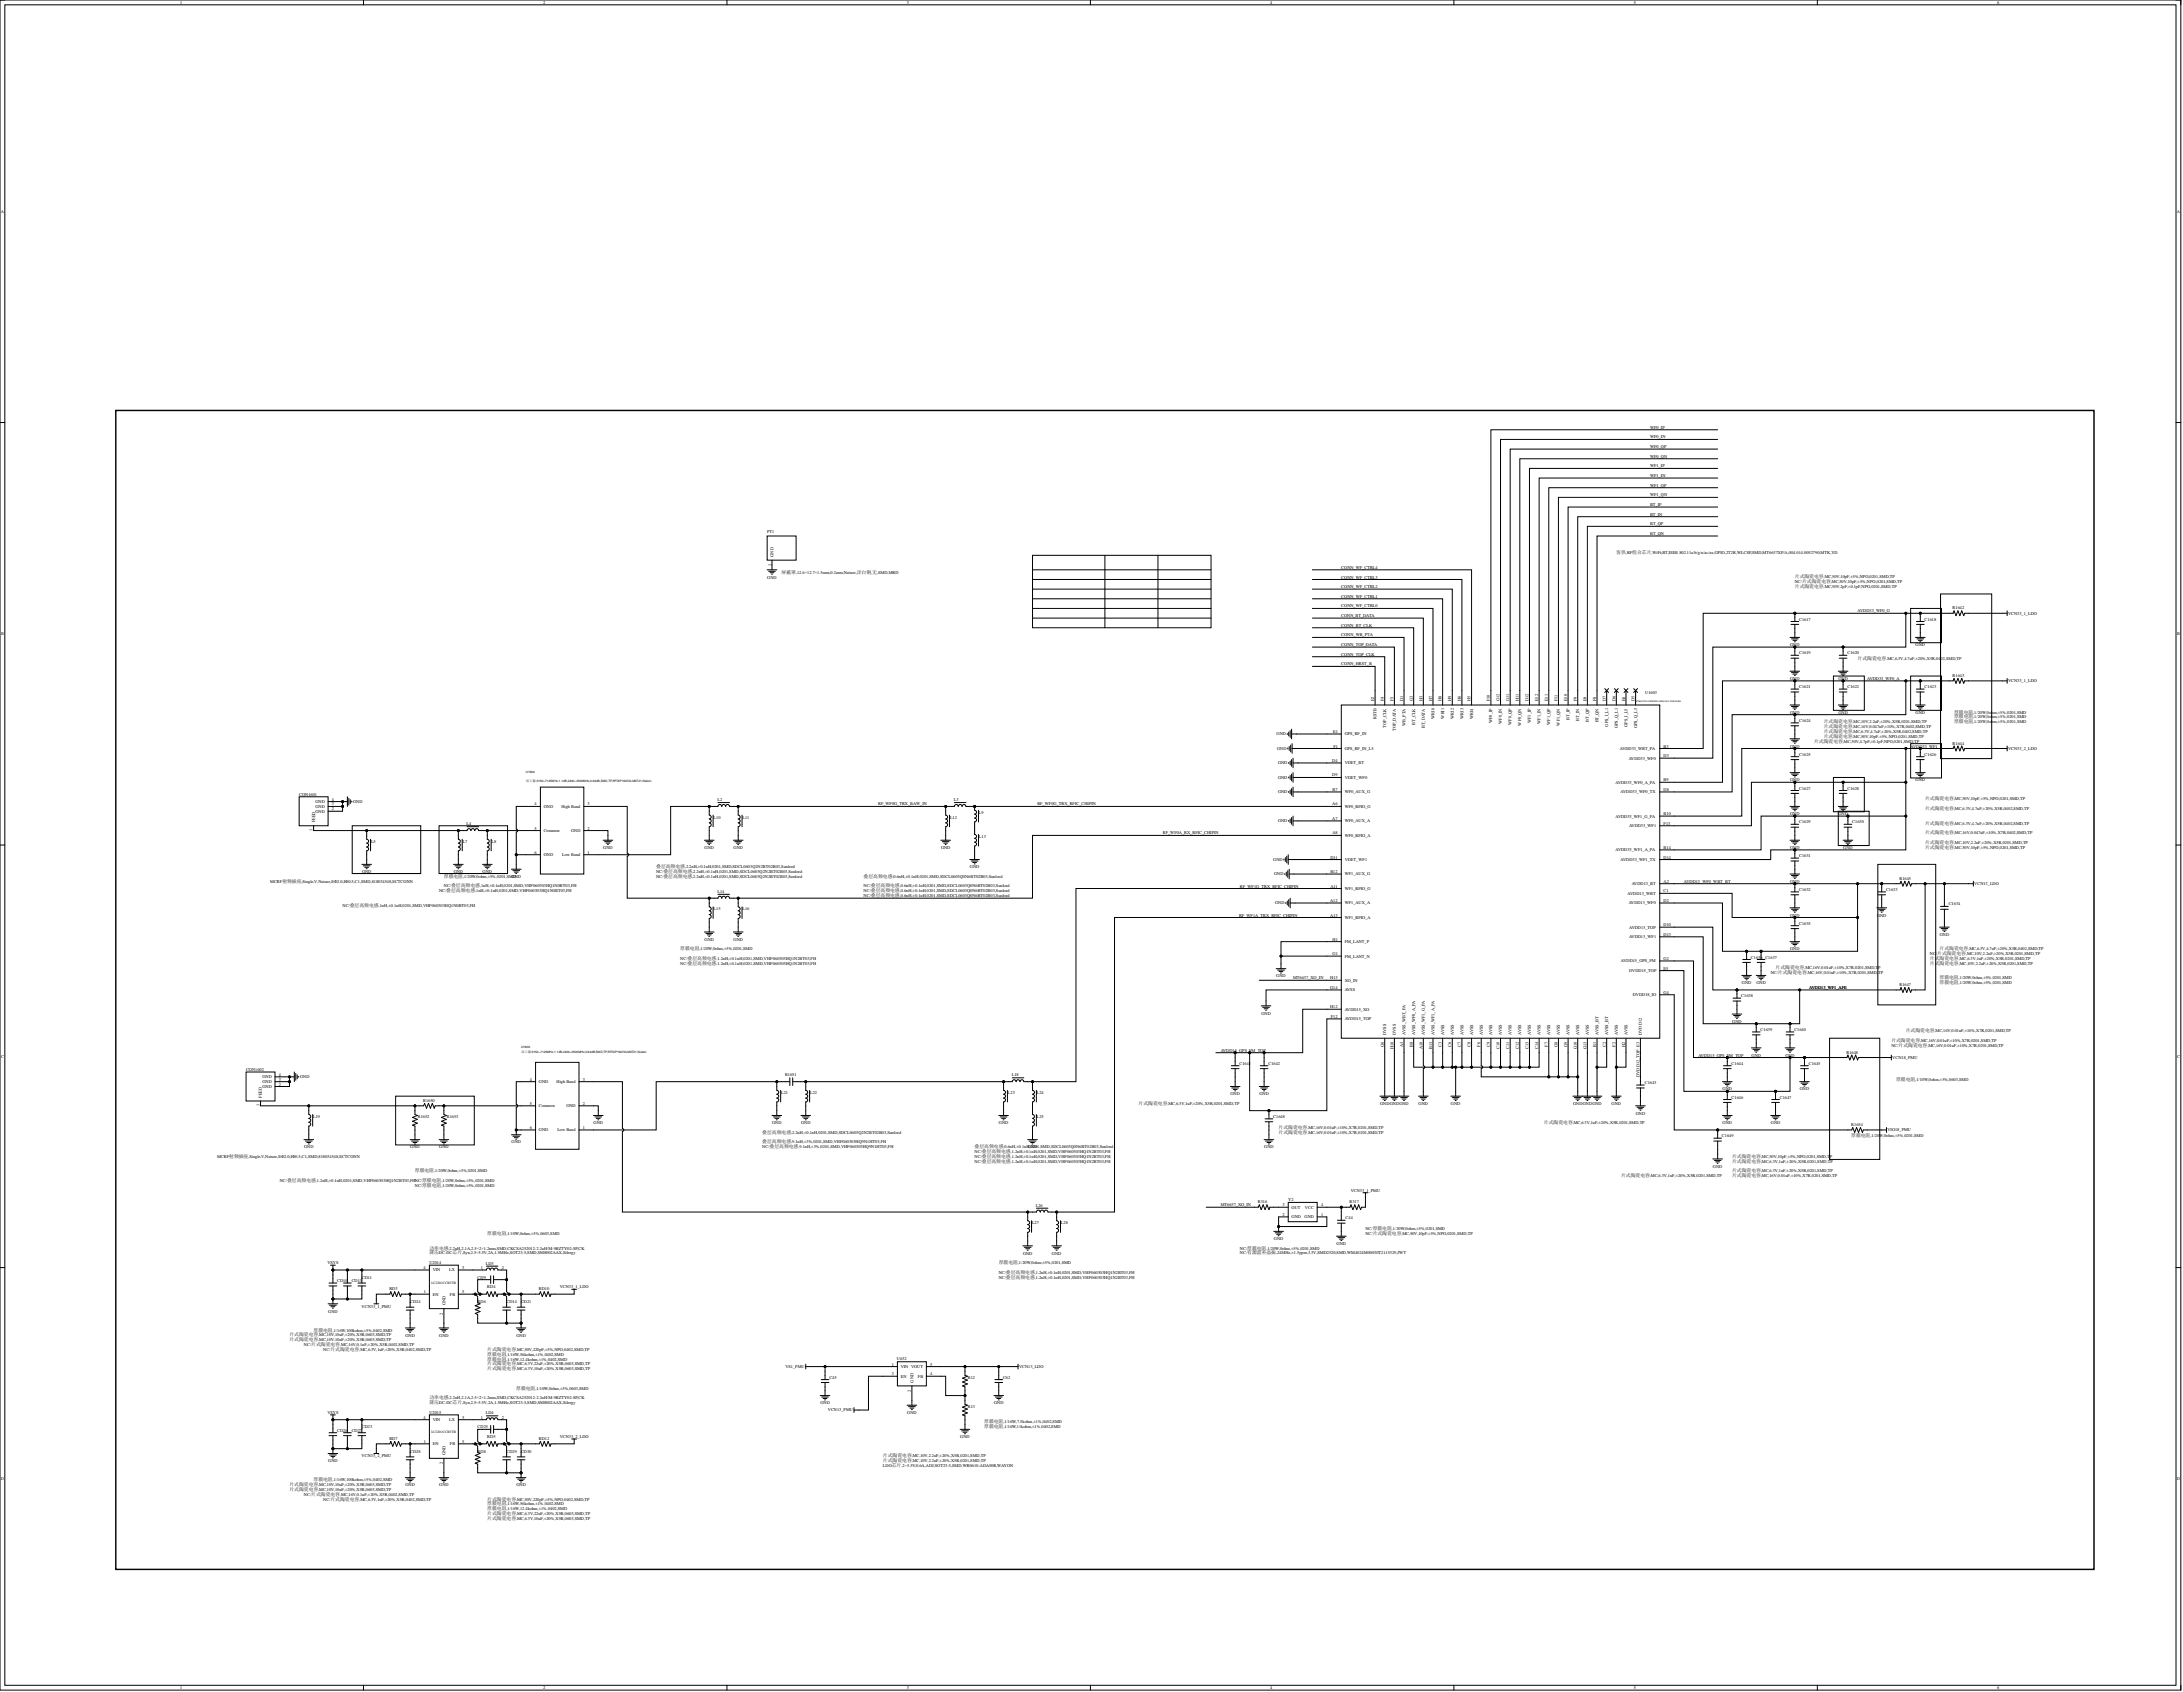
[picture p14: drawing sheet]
<svg xmlns="http://www.w3.org/2000/svg" width="1148mm" height="889mm" viewBox="0 0 1148 889" stroke-linecap="round" stroke-linejoin="round" font-family="sans-serif">
<defs><g id="words">
<g font-size="2.5">
<text x="850" y="291">客供,RF组合芯片,WiFi;BT,IEEE 802.11a/b/g/n/ac/ax,GPIO,2T2R,WLCSP,SMD,MT6637XP/A,004.014.0052790,MTK,YD</text>
<text x="411" y="301">屏蔽罩,12.6×12.7×1.5mm,0.2mm,Nature,洋白铜,无,SMD,MRD</text>
<text x="944" y="304">片式陶瓷电容,MC,50V,10pF,±5%,NPO,0201,SMD,TP</text>
<text x="944" y="309">片式陶瓷电容,MC,50V,2pF,±0.1pF,NPO,0201,SMD,TP</text>
<text x="977" y="347">片式陶瓷电容,MC,6.3V,4.7uF,±20%,X5R,0402,SMD,TP</text>
<text x="1027" y="375">厚膜电阻,1/20W,0ohm,±5%,0201,SMD</text>
<text x="1027" y="377">厚膜电阻,1/20W,0ohm,±5%,0201,SMD</text>
<text x="959" y="383">片式陶瓷电容,MC,16V,0.047uF,±10%,X7R,0402,SMD,TP</text>
<text x="959" y="380">片式陶瓷电容,MC,10V,2.2uF,±20%,X5R,0201,SMD,TP</text>
<text x="1027" y="380">厚膜电阻,1/20W,0ohm,±5%,0201,SMD</text>
<text x="959" y="385">片式陶瓷电容,MC,6.3V,4.7uF,±20%,X5R,0402,SMD,TP</text>
<text x="959" y="388">片式陶瓷电容,MC,50V,10pF,±5%,NPO,0201,SMD,TP</text>
<text x="954" y="390">片式陶瓷电容,MC,50V,4.7pF,±0.1pF,NPO,0201,SMD,TP</text>
<text x="1012" y="426">片式陶瓷电容,MC,6.3V,4.7uF,±20%,X5R,0402,SMD,TP</text>
<text x="1012" y="421">片式陶瓷电容,MC,50V,10pF,±5%,NPO,0201,SMD,TP</text>
<text x="1012" y="433">片式陶瓷电容,MC,6.3V,4.7uF,±20%,X5R,0402,SMD,TP</text>
<text x="1012" y="443">片式陶瓷电容,MC,10V,2.2uF,±20%,X5R,0201,SMD,TP</text>
<text x="1012" y="438">片式陶瓷电容,MC,16V,0.047uF,±10%,X7R,0402,SMD,TP</text>
<text x="1012" y="446">片式陶瓷电容,MC,50V,10pF,±5%,NPO,0201,SMD,TP</text>
<text x="233" y="461">厚膜电阻,1/20W,0ohm,±5%,0201,SMD</text>
<text x="345" y="456">叠层高频电感,2.2nH,±0.1nH,0201,SMD,SDCL0603Q2N2BT02B03,Sunlord</text>
<text x="454" y="461">叠层高频电感,0.6nH,±0.1nH,0201,SMD,SDCL0603Q0N6BT02B03,Sunlord</text>
<text x="358" y="499">厚膜电阻,1/20W,0ohm,±5%,0201,SMD</text>
<text x="1020" y="499">片式陶瓷电容,MC,6.3V,4.7uF,±20%,X5R,0402,SMD,TP</text>
<text x="933" y="509">片式陶瓷电容,MC,16V,0.01uF,±10%,X7R,0201,SMD,T</text>
<text x="1015" y="504">片式陶瓷电容,MC,6.3V,1uF,±20%,X5R,0201,SMD,TP</text>
<text x="1015" y="507">片式陶瓷电容,MC,10V,2.2uF,±20%,X5R,0201,SMD,TP</text>
<text x="1020" y="514">厚膜电阻,1/20W,0ohm,±5%,0201,SMD</text>
<text x="1020" y="517">厚膜电阻,1/20W,0ohm,±5%,0201,SMD</text>
<text x="1002" y="542">片式陶瓷电容,MC,16V,0.01uF,±10%,X7R,0201,SMD,TP</text>
<text x="994" y="547">片式陶瓷电容,MC,16V,0.01uF,±10%,X7R,0201,SMD,TP</text>
<text x="997" y="568">厚膜电阻,1/10W,0ohm,±5%,0603,SMD</text>
<text x="599" y="580">片式陶瓷电容,MC,6.3V,1uF,±20%,X5R,0201,SMD,TP</text>
<text x="672" y="593">片式陶瓷电容,MC,16V,0.01uF,±10%,X7R,0201,SMD,TP</text>
<text x="812" y="591">片式陶瓷电容,MC,6.3V,1uF,±20%,X5R,0201,SMD,TP</text>
<text x="401" y="596">叠层高频电感,2.2nH,±0.1nH,0201,SMD,SDCL0603Q2N2BT02B03,Sunlord</text>
<text x="672" y="596">片式陶瓷电容,MC,16V,0.01uF,±10%,X7R,0201,SMD,TP</text>
<text x="973" y="597">厚膜电阻,1/20W,0ohm,±5%,0201,SMD</text>
<text x="401" y="601">叠层高频电感,9.1nH,±3%,0201,SMD,VHF060303HQ9N1HT03,FH</text>
<text x="512" y="603">叠层高频电感,0.6nH,±0.1nH,0201,SMD,SDCL0603Q0N6BT02B03,Sunlord</text>
<text x="911" y="608">片式陶瓷电容,MC,50V,10pF,±5%,NPO,0201,SMD,TP</text>
<text x="911" y="611">片式陶瓷电容,MC,6.3V,1uF,±20%,X5R,0201,SMD,TP</text>
<text x="218" y="616">厚膜电阻,1/20W,0ohm,±5%,0201,SMD</text>
<text x="911" y="616">片式陶瓷电容,MC,6.3V,1uF,±20%,X5R,0201,SMD,TP</text>
<text x="852" y="618">片式陶瓷电容,MC,6.3V,1uF,±20%,X5R,0201,SMD,TP</text>
<text x="911" y="618">片式陶瓷电容,MC,16V,0.01uF,±10%,X7R,0201,SMD,TP</text>
<text x="256" y="649">厚膜电阻,1/10W,0ohm,±5%,0603,SMD</text>
<text x="226" y="659">降压DC-DC芯片,Syn,2.5~5.5V,2A,1.5MHz,SOT23-5,SMD,SM8002AAX,Silergy</text>
<text x="226" y="657">功率电感,2.2uH,2.1A,2.5×2×1.2mm,SMD,CKCSA252012-2.2uH/M-9BZTY02-SP,CK</text>
<text x="525" y="664">厚膜电阻,1/20W,0ohm,±5%,0201,SMD</text>
<text x="165" y="700">厚膜电阻,1/16W,100kohm,±5%,0402,SMD</text>
<text x="152" y="702">片式陶瓷电容,MC,10V,10uF,±20%,X5R,0603,SMD,TP</text>
<text x="152" y="705">片式陶瓷电容,MC,10V,10uF,±20%,X5R,0603,SMD,TP</text>
<text x="256" y="710">片式陶瓷电容,MC,50V,220pF,±5%,NPO,0402,SMD,TP</text>
<text x="256" y="712">厚膜电阻,1/16W,56kohm,±1%,0402,SMD</text>
<text x="256" y="717">片式陶瓷电容,MC,6.3V,22uF,±20%,X5R,0603,SMD,TP</text>
<text x="256" y="720">片式陶瓷电容,MC,6.3V,10uF,±20%,X5R,0603,SMD,TP</text>
<text x="256" y="715">厚膜电阻,1/16W,12.4kohm,±1%,0402,SMD</text>
<text x="271" y="730">厚膜电阻,1/10W,0ohm,±5%,0603,SMD</text>
<text x="226" y="738">降压DC-DC芯片,Syn,2.5~5.5V,2A,1.5MHz,SOT23-5,SMD,SM8002AAX,Silergy</text>
<text x="226" y="735">功率电感,2.2uH,2.1A,2.5×2×1.2mm,SMD,CKCSA252012-2.2uH/M-9BZTY02-SP,CK</text>
<text x="517" y="748">厚膜电阻,1/16W,7.5kohm,±1%,0402,SMD</text>
<text x="517" y="750">厚膜电阻,1/16W,11kohm,±1%,0402,SMD</text>
<text x="464" y="766">片式陶瓷电容,MC,10V,2.2uF,±20%,X5R,0201,SMD,TP</text>
<text x="464" y="768">片式陶瓷电容,MC,10V,2.2uF,±20%,X5R,0201,SMD,TP</text>
<text x="165" y="778">厚膜电阻,1/16W,100kohm,±5%,0402,SMD</text>
<text x="152" y="781">片式陶瓷电容,MC,10V,10uF,±20%,X5R,0603,SMD,TP</text>
<text x="152" y="783">片式陶瓷电容,MC,10V,10uF,±20%,X5R,0603,SMD,TP</text>
<text x="256" y="788">片式陶瓷电容,MC,50V,220pF,±5%,NPO,0402,SMD,TP</text>
<text x="256" y="791">厚膜电阻,1/16W,56kohm,±1%,0402,SMD</text>
<text x="256" y="796">片式陶瓷电容,MC,6.3V,22uF,±20%,X5R,0603,SMD,TP</text>
<text x="256" y="794">厚膜电阻,1/16W,12.4kohm,±1%,0402,SMD</text>
<text x="256" y="799">片式陶瓷电容,MC,6.3V,10uF,±20%,X5R,0603,SMD,TP</text>
</g>
<g font-size="2.3">
<text x="95" y="2">1</text>
<text x="286" y="2">2</text>
<text x="477" y="2">3</text>
<text x="668" y="2">4</text>
<text x="859" y="2">5</text>
<text x="1050" y="2">6</text>
<text x="0" y="112">A</text>
<text x="1144" y="112">A</text>
<text x="867" y="225">WF0_IP</text>
<text x="867" y="230">WF0_IN</text>
<text x="867" y="235">WF0_QP</text>
<text x="867" y="241">WF0_QN</text>
<text x="867" y="246">WF1_IP</text>
<text x="867" y="251">WF1_IN</text>
<text x="867" y="256">WF1_QP</text>
<text x="867" y="261">WF1_QN</text>
<text x="867" y="266">BT_IP</text>
<text x="867" y="271">BT_IN</text>
<text x="403" y="280">PT1</text>
<text x="867" y="276">BT_QP</text>
<text x="867" y="281">BT_QN</text>
<text x="407" y="293" transform="rotate(-90 407 293)">GND</text>
<text x="405" y="297" transform="rotate(-90 405 297)">1</text>
<text x="705" y="299">CONN_WF_CTRL4</text>
<text x="403" y="304">GND</text>
<text x="705" y="304">CONN_WF_CTRL3</text>
<text x="705" y="309">CONN_WF_CTRL2</text>
<text x="944" y="306">NC/片式陶瓷电容,MC,50V,10pF,±5%,NPO,0201,SMD,TP</text>
<text x="705" y="314">CONN_WF_CTRL1</text>
<text x="705" y="319">CONN_WF_CTRL0</text>
<text x="977" y="322">AVDD33_WF0_G</text>
<text x="1026" y="320">R1642</text>
<text x="1056" y="323">VCN33_1_LDO</text>
<text x="705" y="324">CONN_BT_DATA</text>
<text x="705" y="329">CONN_BT_CLK</text>
<text x="946" y="326">C1617</text>
<text x="1012" y="326">C1618</text>
<text x="1" y="334">B</text>
<text x="705" y="334">CONN_WB_PTA</text>
<text x="1144" y="334">B</text>
<text x="705" y="339">CONN_TOP_DATA</text>
<text x="941" y="339">GND</text>
<text x="1007" y="339">GND</text>
<text x="705" y="345">CONN_TOP_CLK</text>
<text x="946" y="344">C1619</text>
<text x="971" y="344">C1620</text>
<text x="705" y="350">CONN_HRST_B</text>
<text x="941" y="357">GND</text>
<text x="966" y="357">GND</text>
<text x="982" y="357">AVDD33_WF0_A</text>
<text x="1026" y="356">R1643</text>
<text x="1056" y="359">VCN33_1_LDO</text>
<text x="865" y="365">U1603</text>
<text x="946" y="362">C1621</text>
<text x="971" y="362">C1622</text>
<text x="1012" y="362">C1623</text>
<text x="722" y="368" transform="rotate(-90 722 368)">E2</text>
<text x="727" y="368" transform="rotate(-90 727 368)">F4</text>
<text x="733" y="368" transform="rotate(-90 733 368)">F3</text>
<text x="738" y="368" transform="rotate(-90 738 368)">D1</text>
<text x="743" y="368" transform="rotate(-90 743 368)">G3</text>
<text x="748" y="368" transform="rotate(-90 748 368)">H3</text>
<text x="753" y="368" transform="rotate(-90 753 368)">H7</text>
<text x="758" y="368" transform="rotate(-90 758 368)">H8</text>
<text x="763" y="368" transform="rotate(-90 763 368)">H9</text>
<text x="768" y="368" transform="rotate(-90 768 368)">H6</text>
<text x="773" y="368" transform="rotate(-90 773 368)">H5</text>
<text x="783" y="368" transform="rotate(-90 783 368)">F10</text>
<text x="788" y="368" transform="rotate(-90 788 368)">G12</text>
<text x="793" y="368" transform="rotate(-90 793 368)">G11</text>
<text x="798" y="368" transform="rotate(-90 798 368)">H11</text>
<text x="804" y="368" transform="rotate(-90 804 368)">D12</text>
<text x="809" y="368" transform="rotate(-90 809 368)">E12</text>
<text x="814" y="368" transform="rotate(-90 814 368)">E11</text>
<text x="819" y="368" transform="rotate(-90 819 368)">F11</text>
<text x="824" y="368" transform="rotate(-90 824 368)">E10</text>
<text x="829" y="368" transform="rotate(-90 829 368)">F9</text>
<text x="834" y="368" transform="rotate(-90 834 368)">E9</text>
<text x="839" y="368" transform="rotate(-90 839 368)">F8</text>
<text x="844" y="368" transform="rotate(-90 844 368)">D7</text>
<text x="849" y="368" transform="rotate(-90 849 368)">D6</text>
<text x="854" y="368" transform="rotate(-90 854 368)">E6</text>
<text x="859" y="368" transform="rotate(-90 859 368)">D5</text>
<text x="724" y="378" transform="rotate(-90 724 378)">RSTB</text>
<text x="754" y="378" transform="rotate(-90 754 378)">WRI0</text>
<text x="759" y="378" transform="rotate(-90 759 378)">WRI1</text>
<text x="764" y="378" transform="rotate(-90 764 378)">WRI2</text>
<text x="769" y="378" transform="rotate(-90 769 378)">WRI3</text>
<text x="774" y="378" transform="rotate(-90 774 378)">WRI4</text>
<text x="941" y="375">GND</text>
<text x="966" y="375">GND</text>
<text x="1007" y="375">GND</text>
<text x="729" y="382" transform="rotate(-90 729 382)">TOP_CLK</text>
<text x="739" y="381" transform="rotate(-90 739 381)">WB_PTA</text>
<text x="744" y="381" transform="rotate(-90 744 381)">BT_CLK</text>
<text x="749" y="383" transform="rotate(-90 749 383)">BT_DATA</text>
<text x="785" y="380" transform="rotate(-90 785 380)">WF0_IP</text>
<text x="790" y="380" transform="rotate(-90 790 380)">WF0_IN</text>
<text x="795" y="381" transform="rotate(-90 795 381)">WF0_QP</text>
<text x="800" y="381" transform="rotate(-90 800 381)">WF0_QN</text>
<text x="805" y="380" transform="rotate(-90 805 380)">WF1_IP</text>
<text x="810" y="380" transform="rotate(-90 810 380)">WF1_IN</text>
<text x="815" y="381" transform="rotate(-90 815 381)">WF1_QP</text>
<text x="820" y="381" transform="rotate(-90 820 381)">WF1_QN</text>
<text x="825" y="378" transform="rotate(-90 825 378)">BT_IP</text>
<text x="830" y="379" transform="rotate(-90 830 379)">BT_IN</text>
<text x="835" y="379" transform="rotate(-90 835 379)">BT_QP</text>
<text x="840" y="380" transform="rotate(-90 840 380)">BT_QN</text>
<text x="845" y="382" transform="rotate(-90 845 382)">GPS_I_L1</text>
<text x="850" y="383" transform="rotate(-90 850 383)">GPS_Q_L1</text>
<text x="856" y="382" transform="rotate(-90 856 382)">GPS_I_L5</text>
<text x="861" y="383" transform="rotate(-90 861 383)">GPS_Q_L5</text>
<text x="946" y="379">C1624</text>
<text x="671" y="386">GND</text>
<text x="701" y="385">E1</text>
<text x="707" y="386">GPS_RF_IN</text>
<text x="734" y="384" transform="rotate(-90 734 384)">TOP_DATA</text>
<text x="671" y="394">GND</text>
<text x="701" y="393">F1</text>
<text x="707" y="394">GPS_RF_IN_L5</text>
<text x="852" y="394">AVDD33_WBT_PA</text>
<text x="875" y="393">B3</text>
<text x="941" y="393">GND</text>
<text x="1004" y="393">AVDD33_WF1</text>
<text x="1026" y="391">R1644</text>
<text x="1056" y="394">VCN33_2_LDO</text>
<text x="672" y="402">GND</text>
<text x="700" y="400">D4</text>
<text x="707" y="402">VDET_BT</text>
<text x="856" y="399">AVDD33_WF0</text>
<text x="875" y="398">D3</text>
<text x="946" y="397">C1625</text>
<text x="1012" y="397">C1626</text>
<text x="700" y="408">D9</text>
<text x="672" y="409">GND</text>
<text x="707" y="409">VDET_WF0</text>
<text x="849" y="412">AVDD33_WF0_A_PA</text>
<text x="875" y="411">B9</text>
<text x="941" y="411">GND</text>
<text x="1007" y="411">GND</text>
<text x="157" y="418">CON1601</text>
<text x="672" y="417">GND</text>
<text x="701" y="416">B7</text>
<text x="707" y="417">WF0_AUX_G</text>
<text x="852" y="417">AVDD33_WF0_TX</text>
<text x="875" y="416">D8</text>
<text x="946" y="415">C1627</text>
<text x="971" y="415">C1628</text>
<text x="166" y="422">GND</text>
<text x="166" y="424">GND</text>
<text x="175" y="426">2</text>
<text x="175" y="421">4</text>
<text x="175" y="423">3</text>
<text x="186" y="422">GND</text>
<text x="281" y="423">4</text>
<text x="286" y="424">GND</text>
<text x="295" y="424">High Band</text>
<text x="309" y="423">3</text>
<text x="377" y="421">L2</text>
<text x="462" y="423">RF_WF0G_TRX_BAW_IN</text>
<text x="501" y="421">L3</text>
<text x="545" y="423">RF_WF0G_TRX_RFIC_CHIPIN</text>
<text x="700" y="423">A6</text>
<text x="707" y="424">WF0_RFIO_G</text>
<text x="166" y="427">GND</text>
<text x="375" y="430">L10</text>
<text x="390" y="430">L11</text>
<text x="499" y="430">L12</text>
<text x="515" y="428">L9</text>
<text x="700" y="431">A7</text>
<text x="849" y="430">AVDD33_WF1_G_PA</text>
<text x="875" y="428">B10</text>
<text x="941" y="428">GND</text>
<text x="966" y="428">GND</text>
<text x="164" y="437" transform="rotate(-90 164 437)">1</text>
<text x="166" y="432" transform="rotate(-90 166 432)">FEED</text>
<text x="245" y="434">L4</text>
<text x="281" y="436">5</text>
<text x="286" y="437">Common</text>
<text x="300" y="437">GND</text>
<text x="309" y="436">2</text>
<text x="672" y="432">GND</text>
<text x="707" y="432">WF0_AUX_A</text>
<text x="856" y="435">AVDD33_WF1</text>
<text x="875" y="433">F13</text>
<text x="946" y="433">C1629</text>
<text x="974" y="433">C1630</text>
<text x="195" y="443">L5</text>
<text x="243" y="443">L7</text>
<text x="258" y="443">L8</text>
<text x="515" y="440">L13</text>
<text x="611" y="438">RF_WF0A_RX_RFIC_CHIPIN</text>
<text x="700" y="438">A8</text>
<text x="707" y="440">WF0_RFIO_A</text>
<text x="281" y="449">6</text>
<text x="286" y="450">GND</text>
<text x="296" y="450">Low Band</text>
<text x="309" y="449">1</text>
<text x="317" y="446">GND</text>
<text x="370" y="446">GND</text>
<text x="386" y="446">GND</text>
<text x="495" y="446">GND</text>
<text x="849" y="447">AVDD33_WF1_A_PA</text>
<text x="875" y="446">B14</text>
<text x="941" y="446">GND</text>
<text x="969" y="446">GND</text>
<text x="669" y="452">GND</text>
<text x="699" y="451">D11</text>
<text x="707" y="452">VDET_WF1</text>
<text x="852" y="452">AVDD33_WF1_TX</text>
<text x="875" y="451">D14</text>
<text x="946" y="450">C1631</text>
<text x="190" y="459">GND</text>
<text x="239" y="459">GND</text>
<text x="254" y="459">GND</text>
<text x="269" y="461">GND</text>
<text x="345" y="459">NC/叠层高频电感,2.2nH,±0.1nH,0201,SMD,SDCL0603Q2N2BT02B03,Sunlord</text>
<text x="345" y="461">NC/叠层高频电感,2.2nH,±0.1nH,0201,SMD,SDCL0603Q2N2BT02B03,Sunlord</text>
<text x="510" y="456">GND</text>
<text x="670" y="460">GND</text>
<text x="699" y="459">B12</text>
<text x="707" y="460">WF1_AUX_G</text>
<text x="142" y="464">MCRF射频插座,Single,V,Nature,EΦ2.0,IΦ0.5,C1,SMD,818034548,ECTCONN</text>
<text x="233" y="466">NC/叠层高频电感,1nH,±0.1nH,0201,SMD,VHF060303HQ1N0BT03,FH</text>
<text x="454" y="466">NC/叠层高频电感,0.6nH,±0.1nH,0201,SMD,SDCL0603Q0N6BT02B03,Sunlord</text>
<text x="652" y="466">RF_WF1G_TRX_RFIC_CHIPIN</text>
<text x="699" y="466">A11</text>
<text x="707" y="468">WF1_RFIO_G</text>
<text x="858" y="465">AVDD13_BT</text>
<text x="875" y="464">A2</text>
<text x="885" y="464">AVDD13_WF0_WBT_BT</text>
<text x="941" y="464">GND</text>
<text x="999" y="462">R1645</text>
<text x="1038" y="465">VCN13_LDO</text>
<text x="231" y="469">NC/叠层高频电感,1nH,±0.1nH,0201,SMD,VHF060303HQ1N0BT03,FH</text>
<text x="377" y="469">L14</text>
<text x="454" y="471">NC/叠层高频电感,0.6nH,±0.1nH,0201,SMD,SDCL0603Q0N6BT02B03,Sunlord</text>
<text x="454" y="469">NC/叠层高频电感,0.6nH,±0.1nH,0201,SMD,SDCL0603Q0N6BT02B03,Sunlord</text>
<text x="699" y="474">A12</text>
<text x="856" y="470">AVDD13_WBT</text>
<text x="875" y="469">C1</text>
<text x="875" y="474">D2</text>
<text x="946" y="468">C1632</text>
<text x="991" y="468">C1633</text>
<text x="180" y="476">NC/叠层高频电感,1nH,±0.1nH,0201,SMD,VHF060303HQ1N0BT03,FH</text>
<text x="375" y="478">L15</text>
<text x="390" y="478">L16</text>
<text x="670" y="475">GND</text>
<text x="707" y="475">WF1_AUX_A</text>
<text x="856" y="475">AVDD13_WF0</text>
<text x="1024" y="476">C1634</text>
<text x="651" y="482">RF_WF1A_TRX_RFIC_CHIPIN</text>
<text x="699" y="482">A13</text>
<text x="707" y="483">WF1_RFIO_A</text>
<text x="941" y="482">GND</text>
<text x="946" y="486">C1635</text>
<text x="987" y="482">GND</text>
<text x="856" y="488">AVDD13_TOP</text>
<text x="875" y="487">D10</text>
<text x="875" y="492">D13</text>
<text x="1020" y="492">GND</text>
<text x="370" y="494">GND</text>
<text x="386" y="494">GND</text>
<text x="701" y="494">H1</text>
<text x="707" y="496">FM_LANT_P</text>
<text x="856" y="493">AVDD13_WF1</text>
<text x="701" y="502">G1</text>
<text x="707" y="503">FM_LANT_N</text>
<text x="920" y="504">C1636 C1637</text>
<text x="941" y="499">GND</text>
<text x="1015" y="502">NC/片式陶瓷电容,MC,10V,2.2uF,±20%,X5R,0201,SMD,TP</text>
<text x="358" y="504">NC/叠层高频电感,1.2nH,±0.1nH,0201,SMD,VHF060303HQ1N2BT03,FH</text>
<text x="358" y="507">NC/叠层高频电感,1.2nH,±0.1nH,0201,SMD,VHF060303HQ1N2BT03,FH</text>
<text x="852" y="506">AVDD15_GPS_FM</text>
<text x="875" y="509">E5</text>
<text x="875" y="504">G2</text>
<text x="987" y="509">P</text>
<text x="671" y="514">GND</text>
<text x="680" y="515">MT6637_XO_IN</text>
<text x="699" y="515">H13</text>
<text x="707" y="516">XO_IN</text>
<text x="856" y="511">DVDD15_TOP</text>
<text x="931" y="512">NC/片式陶瓷电容,MC,16V,0.01uF,±10%,X7R,0201,SMD,TP</text>
<text x="699" y="520">G14</text>
<text x="707" y="521">AVSS</text>
<text x="916" y="517">GND</text>
<text x="923" y="517">GND</text>
<text x="951" y="520">AVDD13_WF1_AFE</text>
<text x="999" y="518">R1647</text>
<text x="858" y="523">DVDD18_IO</text>
<text x="875" y="522">G4</text>
<text x="915" y="524">C1638</text>
<text x="663" y="533">GND</text>
<text x="699" y="530">H12</text>
<text x="707" y="531">AVDD15_XO</text>
<text x="700" y="535">F12</text>
<text x="707" y="536">AVDD15_TOP</text>
<text x="911" y="537">GND</text>
<text x="729" y="544" transform="rotate(-90 729 544)">DVSS</text>
<text x="734" y="544" transform="rotate(-90 734 544)">DVSS</text>
<text x="739" y="544" transform="rotate(-90 739 544)">AVSS_WBT_PA</text>
<text x="744" y="544" transform="rotate(-90 744 544)">AVSS_WF0_A_PA</text>
<text x="749" y="544" transform="rotate(-90 749 544)">AVSS_WF1_G_PA</text>
<text x="754" y="544" transform="rotate(-90 754 544)">AVSS_WF1_A_PA</text>
<text x="759" y="544" transform="rotate(-90 759 544)">AVSS</text>
<text x="764" y="544" transform="rotate(-90 764 544)">AVSS</text>
<text x="769" y="544" transform="rotate(-90 769 544)">AVSS</text>
<text x="774" y="544" transform="rotate(-90 774 544)">AVSS</text>
<text x="779" y="544" transform="rotate(-90 779 544)">AVSS</text>
<text x="785" y="544" transform="rotate(-90 785 544)">AVSS</text>
<text x="790" y="544" transform="rotate(-90 790 544)">AVSS</text>
<text x="795" y="544" transform="rotate(-90 795 544)">AVSS</text>
<text x="800" y="544" transform="rotate(-90 800 544)">AVSS</text>
<text x="805" y="544" transform="rotate(-90 805 544)">AVSS</text>
<text x="810" y="544" transform="rotate(-90 810 544)">AVSS</text>
<text x="815" y="544" transform="rotate(-90 815 544)">AVSS</text>
<text x="820" y="544" transform="rotate(-90 820 544)">AVSS</text>
<text x="825" y="544" transform="rotate(-90 825 544)">AVSS</text>
<text x="830" y="544" transform="rotate(-90 830 544)">AVSS</text>
<text x="835" y="544" transform="rotate(-90 835 544)">AVSS</text>
<text x="840" y="544" transform="rotate(-90 840 544)">AVSS_BT</text>
<text x="845" y="544" transform="rotate(-90 845 544)">AVSS_BT</text>
<text x="850" y="544" transform="rotate(-90 850 544)">AVSS</text>
<text x="856" y="544" transform="rotate(-90 856 544)">AVSS</text>
<text x="863" y="544" transform="rotate(-90 863 544)">DVDD12</text>
<text x="926" y="542">C1639</text>
<text x="943" y="542">C1640</text>
<text x="727" y="550" transform="rotate(-90 727 550)">G6</text>
<text x="733" y="551" transform="rotate(-90 733 551)">H10</text>
<text x="738" y="550" transform="rotate(-90 738 550)">A3</text>
<text x="743" y="550" transform="rotate(-90 743 550)">B8</text>
<text x="748" y="551" transform="rotate(-90 748 551)">A10</text>
<text x="753" y="551" transform="rotate(-90 753 551)">B13</text>
<text x="758" y="550" transform="rotate(-90 758 550)">C3</text>
<text x="763" y="550" transform="rotate(-90 763 550)">C6</text>
<text x="768" y="550" transform="rotate(-90 768 550)">C7</text>
<text x="773" y="550" transform="rotate(-90 773 550)">C8</text>
<text x="778" y="550" transform="rotate(-90 778 550)">F6</text>
<text x="783" y="550" transform="rotate(-90 783 550)">C9</text>
<text x="788" y="551" transform="rotate(-90 788 551)">C10</text>
<text x="793" y="551" transform="rotate(-90 793 551)">C11</text>
<text x="798" y="551" transform="rotate(-90 798 551)">C12</text>
<text x="804" y="551" transform="rotate(-90 804 551)">C13</text>
<text x="809" y="551" transform="rotate(-90 809 551)">C14</text>
<text x="814" y="550" transform="rotate(-90 814 550)">F7</text>
<text x="819" y="550" transform="rotate(-90 819 550)">G8</text>
<text x="824" y="550" transform="rotate(-90 824 550)">G9</text>
<text x="829" y="551" transform="rotate(-90 829 551)">G10</text>
<text x="834" y="551" transform="rotate(-90 834 551)">G13</text>
<text x="839" y="550" transform="rotate(-90 839 550)">B1</text>
<text x="844" y="550" transform="rotate(-90 844 550)">C2</text>
<text x="849" y="550" transform="rotate(-90 849 550)">F2</text>
<text x="854" y="550" transform="rotate(-90 854 550)">H2</text>
<text x="862" y="550" transform="rotate(-90 862 550)">E3</text>
<text x="994" y="550">NC/片式陶瓷电容,MC,16V,0.01uF,±10%,X7R,0201,SMD,TP</text>
<text x="1" y="556">C</text>
<text x="642" y="553">AVDD15_GPS_FM_TOP</text>
<text x="893" y="555">AVDD15_GPS_FM_TOP</text>
<text x="921" y="555">GND</text>
<text x="939" y="555">GND</text>
<text x="971" y="554">R1648</text>
<text x="995" y="556">VCN18_PMU</text>
<text x="1144" y="556">C</text>
<text x="129" y="563">CON1602</text>
<text x="652" y="559">C1641</text>
<text x="667" y="559">C1642</text>
<text x="910" y="559">C1644</text>
<text x="951" y="559">C1645</text>
<text x="138" y="567">GND</text>
<text x="138" y="569">GND</text>
<text x="147" y="565">4</text>
<text x="147" y="568">3</text>
<text x="158" y="567">GND</text>
<text x="278" y="568">4</text>
<text x="283" y="569">GND</text>
<text x="293" y="569">High Band</text>
<text x="306" y="568">3</text>
<text x="413" y="566">R1651</text>
<text x="532" y="566">L18</text>
<text x="862" y="566" transform="rotate(-90 862 566)">DVDD12_TOP</text>
<text x="865" y="570">C1643</text>
<text x="138" y="572">GND</text>
<text x="147" y="570">2</text>
<text x="411" y="575">L21</text>
<text x="426" y="575">L22</text>
<text x="530" y="575">L23</text>
<text x="545" y="575">L24</text>
<text x="647" y="575">GND</text>
<text x="662" y="575">GND</text>
<text x="906" y="573">GND</text>
<text x="946" y="573">GND</text>
<text x="136" y="581" transform="rotate(-90 136 581)">1</text>
<text x="138" y="577" transform="rotate(-90 138 577)">FEED</text>
<text x="222" y="579">R1650</text>
<text x="278" y="581">5</text>
<text x="283" y="582">Common</text>
<text x="298" y="582">GND</text>
<text x="306" y="581">2</text>
<text x="725" y="581">GNDGNDGND</text>
<text x="746" y="581">GND</text>
<text x="763" y="581">GND</text>
<text x="827" y="581">GNDGNDGND</text>
<text x="847" y="581">GND</text>
<text x="910" y="577">C1646</text>
<text x="936" y="577">C1647</text>
<text x="165" y="587">L19</text>
<text x="220" y="587">R1652</text>
<text x="235" y="587">R1653</text>
<text x="545" y="587">L25</text>
<text x="669" y="587">C1648</text>
<text x="860" y="586">GND</text>
<text x="278" y="593">6</text>
<text x="306" y="593">1</text>
<text x="312" y="591">GND</text>
<text x="406" y="591">GND</text>
<text x="421" y="591">GND</text>
<text x="525" y="591">GND</text>
<text x="906" y="591">GND</text>
<text x="931" y="591">GND</text>
<text x="973" y="592">R1654</text>
<text x="283" y="594">GND</text>
<text x="293" y="594">Low Band</text>
<text x="905" y="598">C1649</text>
<text x="992" y="594">VIO18_PMU</text>
<text x="160" y="603">GND</text>
<text x="216" y="603">GND</text>
<text x="231" y="603">GND</text>
<text x="269" y="601">GND</text>
<text x="401" y="603">NC/叠层高频电感,9.1nH,±3%,0201,SMD,VHF060303HQ9N1HT03,FH</text>
<text x="512" y="606">NC/叠层高频电感,1.2nH,±0.1nH,0201,SMD,VHF060303HQ1N2BT03,FH</text>
<text x="540" y="603">GND</text>
<text x="665" y="603">GND</text>
<text x="114" y="608">MCRF射频插座,Single,V,Nature,EΦ2.0,IΦ0.5,C1,SMD,818034548,ECTCONN</text>
<text x="512" y="608">NC/叠层高频电感,1.2nH,±0.1nH,0201,SMD,VHF060303HQ1N2BT03,FH</text>
<text x="512" y="611">NC/叠层高频电感,1.2nH,±0.1nH,0201,SMD,VHF060303HQ1N2BT03,FH</text>
<text x="901" y="613">GND</text>
<text x="147" y="621">NC/叠层高频电感,1.2nH,±0.1nH,0201,SMD,VHF060303HQ1N2BT03,FHNC/厚膜电阻,1/20W,0ohm,±5%,0201,SMD</text>
<text x="218" y="624">NC/厚膜电阻,1/20W,0ohm,±5%,0201,SMD</text>
<text x="710" y="626">VCN33_1_PMU</text>
<text x="545" y="634">L26</text>
<text x="642" y="634">MT6637_XO_IN</text>
<text x="661" y="632">R316</text>
<text x="674" y="634">3</text>
<text x="677" y="631">Y2</text>
<text x="679" y="635">OUT</text>
<text x="686" y="635">VCC</text>
<text x="694" y="634">4</text>
<text x="709" y="632">R317</text>
<text x="674" y="639">2</text>
<text x="679" y="640">GND</text>
<text x="686" y="640">GND</text>
<text x="694" y="639">1</text>
<text x="707" y="641">C44</text>
<text x="543" y="643">L27</text>
<text x="558" y="643">L28</text>
<text x="718" y="646">NC/厚膜电阻,1/20W,0ohm,±5%,0201,SMD</text>
<text x="670" y="652">GND</text>
<text x="718" y="649">NC/片式陶瓷电容,MC,50V,10pF,±5%,NPO,0201,SMD,TP</text>
<text x="538" y="659">GND</text>
<text x="553" y="659">GND</text>
<text x="652" y="659">NC/有源温补晶振,24MHz,±1.5ppm,3.3V,SMD2520,SMD,WM4024M00030T2115329,JWT</text>
<text x="652" y="657">NC/厚膜电阻,1/20W,0ohm,±5%,0201,SMD</text>
<text x="703" y="654">GND</text>
<text x="172" y="664">VSYS</text>
<text x="226" y="664">U2014</text>
<text x="255" y="664">LD3</text>
<text x="190" y="672">CD11</text>
<text x="223" y="667">4</text>
<text x="228" y="668">VIN</text>
<text x="236" y="668">LX</text>
<text x="243" y="667">3</text>
<text x="251" y="672">CD9</text>
<text x="253" y="667">1</text>
<text x="264" y="667">2</text>
<text x="525" y="669">NC/叠层高频电感,1.2nH,±0.1nH,0201,SMD,VHF060303HQ1N2BT03,FH</text>
<text x="525" y="672">NC/叠层高频电感,1.2nH,±0.1nH,0201,SMD,VHF060303HQ1N2BT03,FH</text>
<text x="177" y="674">CD10</text>
<text x="185" y="674">CD13</text>
<text x="205" y="678">RD3</text>
<text x="256" y="677">RD4</text>
<text x="283" y="678">RD10</text>
<text x="294" y="677">VCN33_1_LDO</text>
<text x="223" y="679">1</text>
<text x="228" y="681">EN</text>
<text x="237" y="681">FB</text>
<text x="243" y="679">5</text>
<text x="173" y="690">GND</text>
<text x="190" y="687">VCN33_1_PMU</text>
<text x="216" y="685">CD24</text>
<text x="234" y="686" transform="rotate(-90 234 686)">GND</text>
<text x="251" y="685">RD6</text>
<text x="266" y="685">CD14</text>
<text x="274" y="685">CD21</text>
<text x="233" y="691" transform="rotate(-90 233 691)">2</text>
<text x="160" y="707">NC/片式陶瓷电容,MC,16V,0.1uF,±20%,X5R,0402,SMD,TP</text>
<text x="213" y="702">GND</text>
<text x="231" y="702">GND</text>
<text x="271" y="702">GND</text>
<text x="170" y="710">NC/片式陶瓷电容,MC,6.3V,1uF,±20%,X5R,0402,SMD,TP</text>
<text x="413" y="719">VS1_PMU</text>
<text x="469" y="718">1</text>
<text x="472" y="715">U632</text>
<text x="474" y="719">VIN VOUT</text>
<text x="489" y="718">5</text>
<text x="536" y="719">VCN13_LDO</text>
<text x="436" y="724">C45</text>
<text x="469" y="723">3</text>
<text x="474" y="724">EN</text>
<text x="483" y="724">FB</text>
<text x="489" y="723">4</text>
<text x="509" y="724">R12</text>
<text x="527" y="724">C62</text>
<text x="479" y="731" transform="rotate(-90 479 731)">2</text>
<text x="480" y="726" transform="rotate(-90 480 726)">GND</text>
<text x="431" y="738">GND</text>
<text x="523" y="738">GND</text>
<text x="172" y="743">VSYS</text>
<text x="226" y="743">U2015</text>
<text x="255" y="743">LD4</text>
<text x="435" y="742">VCN13_PMU</text>
<text x="477" y="743">GND</text>
<text x="509" y="740">R13</text>
<text x="223" y="745">4</text>
<text x="228" y="747">VIN</text>
<text x="236" y="747">LX</text>
<text x="243" y="745">3</text>
<text x="253" y="745">1</text>
<text x="264" y="745">2</text>
<text x="177" y="752">CD26</text>
<text x="185" y="752">CD27</text>
<text x="190" y="750">CD23</text>
<text x="251" y="750">CD25</text>
<text x="256" y="756">RD5</text>
<text x="294" y="756">VCN33_2_LDO</text>
<text x="505" y="756">GND</text>
<text x="205" y="757">RD7</text>
<text x="223" y="758">1</text>
<text x="228" y="759">EN</text>
<text x="237" y="759">FB</text>
<text x="243" y="758">5</text>
<text x="283" y="757">RD12</text>
<text x="190" y="766">VCN33_2_PMU</text>
<text x="216" y="763">CD28</text>
<text x="234" y="764" transform="rotate(-90 234 764)">GND</text>
<text x="251" y="763">RD8</text>
<text x="266" y="763">CD29</text>
<text x="274" y="763">CD30</text>
<text x="173" y="768">GND</text>
<text x="233" y="769" transform="rotate(-90 233 769)">2</text>
<text x="464" y="771">LDO芯片,2~5.5V,0.6A,ADJ,SOT23-5,SMD,WR0610-ADA50R,WAYON</text>
<text x="0" y="778">D</text>
<text x="1144" y="778">D</text>
<text x="160" y="786">NC/片式陶瓷电容,MC,16V,0.1uF,±20%,X5R,0402,SMD,TP</text>
<text x="213" y="781">GND</text>
<text x="231" y="781">GND</text>
<text x="271" y="781">GND</text>
<text x="170" y="788">NC/片式陶瓷电容,MC,6.3V,1uF,±20%,X5R,0402,SMD,TP</text>
<text x="95" y="888">1</text>
<text x="286" y="888">2</text>
<text x="477" y="888">3</text>
<text x="668" y="888">4</text>
<text x="859" y="888">5</text>
<text x="1050" y="888">6</text>
</g>
<g font-size="1.8">
<text x="227" y="675">LC2201CCB5TR</text>
<text x="227" y="753">LC2201CCB5TR</text>
</g>
<g font-size="1.7">
<text x="276" y="411">双工器,5150~7125MHz,1.1dB,2400~2500MHz,0.64dB,SMD,TP,RFDIP1607ALM9T21,Walsin</text>
<text x="274" y="553">双工器,5150~7125MHz,1.1dB,2400~2500MHz,0.64dB,SMD,TP,RFDIP1607ALM9T21,Walsin</text>
</g>
<g font-size="1.6">
<text x="276" y="406">U1604</text>
<text x="274" y="551">U1606</text>
</g>
<text font-size="1.1" x="860" y="369">MT6637/WLCSP89/P0.35/B0.22/4.7345X2.966</text>
</g></defs>
<g fill="none" stroke="#000" stroke-width=".53">
<path d="M0 0h1146v888h-1146zM0 0h3M3 3h1141v882h-1141zM191 0v3M382 0v3M573 0v3M764 0v3M955 0v3M1144 0h2v3M0 222h3M1144 222h2M0 444h3"/>
<path d="M1144 444h2M0 666h3M1144 666h2M191 885v3M382 885v3M573 885v3M764 885v3M955 885v3M1146 885v3"/>
</g>
<path d="M61 216h1040v609h-1040z" fill="none" stroke="#000" stroke-width=".76"/>
<path d="M705 370h168v175h-168z" fill-rule="evenodd" fill="#fff"/>
<g fill="none" stroke="#000" stroke-width=".53">
<path d="M543 292h94v38h-94zM543 299h94M581 292v38M609 292v38M543 304h94M543 310h94M543 315h94M543 320h94M1004 320h17v18h-17zM1020 312h27v87h-27zM543 325h94M941 335h5"/>
<path d="M942 328h4M942 327h4M942 336h3M943 336h2M943 337h1M944 322v5M944 328v7M944 340v4M969 340v4M1007 335h5M1007 328h5M1007 327h5"/>
<path d="M1008 336h3M1008 336h2M1009 337h1M1009 322v5M1009 328v7M1025 322h2v-1l1 2 1-2 1 2 1-2 1 2 1-1h2M1053 322h2M1055 321v2M941 353h5M942 346h4M942 344h4M942 353h3"/>
<path d="M943 354h2M943 355h1M944 346v7M944 358v4M964 355h16v18h-16zM966 353h5M967 346h4M967 344h4M967 353h4M968 354h2M969 355h.1M969 346v7"/>
<path d="M969 358v4M1004 355h17v18h-17zM1009 358v4M1025 358h2v-2l1 3 1-3 1 3 1-3 1 3 1-1h2M1053 358h2M1055 356v3M705 370h168v175h-168zM723 363v7M728 363v7M733 363v7M738 363v7M743 363v7"/>
<path d="M748 363v7M753 363v7M758 363v7M763 363v7M769 363v7M774 363v7M784 363v7M789 363v7M794 363v7M799 363v7M804 363v7M809 363v7"/>
<path d="M814 363v7M819 363v7M824 363v7M829 363v7M834 363v7M840 363v7M844 362l2 2M845 363v7M846 362l-2 2M849 362l2 2M850 363v7M851 362l-2 2"/>
<path d="M854 362l2 2M855 363v7M856 362l-2 2M859 362l2 2M860 363v7M861 362l-2 2M941 370h5M942 364h4M942 362h4M942 380h4M942 371h3M943 372h2"/>
<path d="M943 373h1M944 364v6M944 376v4M966 370h5M967 364h4M967 362h4M967 371h4M968 372h2M969 373h.1M969 364v6M1007 370h5M1007 364h5"/>
<path d="M1007 362h5M1008 371h3M1008 372h2M1009 373h1M1009 364v6M677 385v1M677 393v1M677 385v2M678 392v2M678 384v3M678 400v2M678 391v4"/>
<path d="M679 386h3M679 383v5M679 399v4M679 393h3M679 391v5M680 398v5M698 386h7M698 393h7M873 393h7M873 398h7M941 388h5M942 399h4"/>
<path d="M942 398h4M942 381h4M942 389h3M943 390h2M943 390h1M944 381v7M944 393v5M944 399v7M1004 391h17v18h-17zM1007 399h5M1007 398h5M1009 393v5"/>
<path d="M1009 399v7M1025 393h2v-1l1 3 1-3 1 3 1-3 1 3 1-2h2M1053 393h2M1055 392v3M677 401h.1M677 408v1M677 416h.1M678 407v3M678 415v2M679 407v3M679 414v4M680 416h2"/>
<path d="M680 408h2M680 401h2M680 406v5M680 414v5M698 416h7M698 408h7M698 401h7M873 416h7M873 411h7M941 406h5M942 417h4M942 415h4"/>
<path d="M942 407h3M943 407h2M943 408h1M944 411v4M944 417v7M964 408h16v19h-16zM967 417h4M967 415h4M969 411v4M969 417v7M1007 406h5M1008 407h3"/>
<path d="M1008 407h2M1009 408h1M185 434h36v25h-36zM193 439v2a1 1 0 0 1 1 1 1 1 0 0 1-1 1 1 1 0 0 1 1 1 1 1 0 0 1-1 1 1 1 0 0 1 1 1 1 1 0 0 1-1 1v2M231 434h36v25h-36zM241 439v2a1 1 0 0 1 1 1 1 1 0 0 1-1 1 1 1 0 0 1 1 1 1 1 0 0 1-1 1 1 1 0 0 1 1 1 1 1 0 0 1-1 1v2M243 436h3a1 1 0 0 1 1-1 1 1 0 0 1 1 1 1 1 0 0 1 1-1 1 1 0 0 1 1 1 1 1 0 0 1 1-1 1 1 0 0 1 1 1h2M246 434h6M256 439v2a1 1 0 0 1 1 1 1 1 0 0 1-1 1 1 1 0 0 1 1 1 1 1 0 0 1-1 1 1 1 0 0 1 1 1 1 1 0 0 1-1 1v2M320 439v2M373 426v2a1 1 0 0 1 1 1 1 1 0 0 1-1 1 1 1 0 0 1 1 1 1 1 0 0 1-1 1 1 1 0 0 1 1 1 1 1 0 0 1-1 1v2M373 439v2"/>
<path d="M375 428v6M375 424h2a1 1 0 0 1 1-1 1 1 0 0 1 1 1 1 1 0 0 1 1-1 1 1 0 0 1 1 1 1 1 0 0 1 1-1 1.1 1.1 0 0 1 2 1h2M377 422h7M388 426v2a1 1 0 0 1 1 1 1 1 0 0 1-1 1 1 1 0 0 1 1 1 1 1 0 0 1-1 1 1 1 0 0 1 1 1 1 1 0 0 1-1 1v2M388 439v2M390 428v6M497 426v2a1 1 0 0 1 1 1 1 1 0 0 1-1 1 1 1 0 0 1 1 1 1 1 0 0 1-1 1 1 1 0 0 1 1 1 1 1 0 0 1-1 1v2M497 439v2M499 428v6M500 424h2a1 1 0 0 1 1-1 1 1 0 0 1 1 1 1 1 0 0 1 1-1 1 1 0 0 1 1 1 1 1 0 0 1 1-1 1 1 0 0 1 1 1h2M502 422h6M512 436v2a1 1 0 0 1 1 1 1 1 0 0 1-1 1 1 1 0 0 1 1 1 1 1 0 0 1-1 1 1 1 0 0 1 1 1 1.1 1.1 0 0 1-1 2v2"/>
<path d="M512 424v2a1 1 0 0 1 1 1 1 1 0 0 1-1 1 1 1 0 0 1 1 1 1 1 0 0 1-1 1 1 1 0 0 1 1 1 1 1 0 0 1-1 1v2M514 426v6M514 438v7M677 431v1M678 430v2M679 430v3M680 431h2M680 429v5M698 424h7M698 431h7M698 439h7M873 429h7"/>
<path d="M873 434h7M941 424h5M942 433h4M942 435h4M942 424h3M943 425h2M943 426h1M944 429v4M944 435v6M966 426h17v18h-17zM966 424h5M967 424h4"/>
<path d="M968 425h2M969 426h.1M969 433h4M969 435h4M971 429v4M971 435v6M190 454h5M191 455h4M192 456h2M193 456h.1M193 452v2M195 441v6"/>
<path d="M238 454h5M239 455h4M240 456h2M241 456h.1M241 452v2M243 441v6M254 454h5M254 455h4M255 456h2M256 456h.1M256 452v2M258 441v6"/>
<path d="M269 457h5M270 457h3M270 458h2M271 459h1M271 454v3M317 441h5M318 442h3M319 443h2M319 444h1M370 441h5M371 442h4M372 443h2"/>
<path d="M373 444h.1M386 441h5M386 442h4M387 443h2M388 444h.1M495 441h5M495 442h4M496 443h2M497 444h.1M510 452h5M511 452h3M511 453h2"/>
<path d="M512 454h1M512 449v3M675 451v1M675 459h.1M676 451v2M676 458v2M676 450v3M677 457v4M677 452h3M677 449v5M678 459h2M678 457v5"/>
<path d="M698 459h7M698 452h7M873 447h7M873 452h7M941 459h5M941 441h5M942 452h4M942 451h4M942 442h3M942 460h3M943 443h2M943 444h1"/>
<path d="M944 447v4M944 452v7M969 441h5M970 442h3M970 443h2M971 444h1M987 454h31v74h-31zM373 474v2a1 1 0 0 1 1 1 1.1 1.1 0 0 1-1 2 1 1 0 0 1 1 1 1 1 0 0 1-1 1 1 1 0 0 1 1 1 1 1 0 0 1-1 1v2M375 476v7M375 472h2a1 1 0 0 1 1-1 1 1 0 0 1 1 1 1 1 0 0 1 1-1 1 1 0 0 1 1 1 1 1 0 0 1 1-1 1.1 1.1 0 0 1 2 1h2M377 470h7M388 474v2a1 1 0 0 1 1 1 1.1 1.1 0 0 1-1 2 1 1 0 0 1 1 1 1 1 0 0 1-1 1 1 1 0 0 1 1 1 1 1 0 0 1-1 1v2"/>
<path d="M390 476v7M676 474v1M677 473v2M677 473v3M678 474h3M678 472v5M698 467h7M698 474h7M873 474h7M873 464h7M873 469h7M941 477h5"/>
<path d="M942 469h4M942 470h4M942 478h3M943 461h2M943 479h2M943 462h1M943 479h1M944 464v5M944 470v7M987 477h5M987 469h4M987 470h4"/>
<path d="M987 478h4M988 479h2M989 479h.1M989 464v5M989 470v7M997 464h2v-1l1 3 1-3 1 3 1-3 1 3 1-2h2M1020 478h4M1020 476h4M1022 472v4M1022 478v4M1035 464h2M1037 463v3"/>
<path d="M370 490h5M371 490h4M372 491h2M373 492h.1M373 487v3M386 490h5M386 490h4M387 491h2M388 492h.1M388 487v3M698 482h7M698 495h7"/>
<path d="M873 487h7M873 492h7M918 500v4M926 500v4M941 495h5M942 488h4M942 486h4M942 496h3M943 496h2M943 497h1M944 482v4M944 488v7"/>
<path d="M1020 487h5M1020 488h4M1021 489h2M1022 489h.1M1022 485v2M671 509h5M672 510h3M672 510h2M673 511h1M673 506v3M698 502h7M698 515h7"/>
<path d="M873 510h7M873 505h7M916 513h5M916 506h4M916 504h4M916 513h4M917 514h2M918 515h.1M918 506v7M923 513h5M924 506h4M924 504h4"/>
<path d="M924 513h4M925 514h2M926 515h.1M926 506v7M663 528h5M664 529h3M665 530h2M665 531h1M666 526v2M698 520h7M698 530h7M698 535h7"/>
<path d="M873 523h7M911 533h5M911 526h4M911 524h4M911 534h4M912 534h2M913 535h.1M913 520v4M913 526v7M923 538v4M941 538v4M997 520h2v-1l1 2 1-2 1 2 1-2 1 2 1-1h2"/>
<path d="M647 560h4M649 556v4M663 560h4M665 556v4M728 545v8M733 545v8M738 545v8M743 545v8M748 545v8M753 545v8M758 545v8M763 545v8"/>
<path d="M769 545v8M774 545v8M779 545v8M784 545v8M789 545v8M794 545v8M799 545v8M804 545v8M809 545v8M814 545v8M819 545v8M824 545v8"/>
<path d="M829 545v8M834 545v8M840 545v8M845 545v8M850 545v8M855 545v8M862 545v8M906 560h4M908 556v4M921 551h5M921 544h4M921 542h4"/>
<path d="M921 551h4M922 552h2M923 553h.1M923 544v7M938 551h6M939 544h4M939 542h4M939 551h4M940 552h2M941 553h.1M941 544v7M947 560h4"/>
<path d="M949 556v4M962 545h26v64h-26zM992 556h2M994 554v3M208 576h41v26h-41zM408 571v2a1 1 0 0 1 1 1 1 1 0 0 1-1 1 1 1 0 0 1 1 1 1 1 0 0 1-1 1 1 1 0 0 1 1 1 1 1 0 0 1-1 1v2M410 573v6M411 568h4M415 566v4M417 568h4M417 566v4M424 571v2a1 1 0 0 1 1 1 1 1 0 0 1-1 1 1 1 0 0 1 1 1 1 1 0 0 1-1 1 1 1 0 0 1 1 1 1 1 0 0 1-1 1v2"/>
<path d="M426 573v6M528 571v2a1 1 0 0 1 1 1 1 1 0 0 1-1 1 1 1 0 0 1 1 1 1 1 0 0 1-1 1 1 1 0 0 1 1 1 1 1 0 0 1-1 1v2M530 573v6M530 568h2a1 1 0 0 1 1-1 1 1 0 0 1 1 1 1 1 0 0 1 1-1 1 1 0 0 1 1 1 1 1 0 0 1 1-1 1 1 0 0 1 1 1h2M532 566h6M543 571v2a1 1 0 0 1 1 1 1 1 0 0 1-1 1 1 1 0 0 1 1 1 1 1 0 0 1-1 1 1 1 0 0 1 1 1 1 1 0 0 1-1 1v2M545 573v6M647 571h5M647 561h4M648 572h3M648 572h2M649 573h1"/>
<path d="M649 561v5M649 568v3M662 571h5M663 561h4M663 572h3M664 572h2M664 573h1M665 561v5M665 568v3M725 576h16M726 577h4M727 577h2"/>
<path d="M728 578h.1M728 573v3M731 577h4M732 577h2M733 578h.1M733 573v3M736 577h4M737 577h2M738 578h.1M738 573v3M746 576h5M746 577h4"/>
<path d="M747 577h2M748 578h.1M748 573v3M763 576h5M763 577h4M764 577h2M765 578h.1M765 573v3M827 576h15M828 577h3M828 577h2M829 578h1"/>
<path d="M829 573v3M833 577h3M833 577h2M834 578h1M834 573v3M838 577h3M839 577h2M839 578h1M840 573v3M847 576h5M848 577h3M849 577h2"/>
<path d="M849 578h1M850 573v3M860 572h4M860 570h4M862 566v4M862 572v4M862 578v3M905 568h6M906 561h4M906 579h4M906 578h4M906 569h4"/>
<path d="M907 570h2M908 571h.1M908 561v7M908 573v5M908 579v7M931 579h4M931 578h4M933 573v5M933 579v7M946 568h5M947 561h4M947 569h3"/>
<path d="M948 570h2M948 571h1M949 561v7M160 599h5M161 600h3M162 584v2a1 1 0 0 1 1 1 1 1 0 0 1-1 1 1 1 0 0 1 1 1 1 1 0 0 1-1 1 1 1 0 0 1 1 1 1 1 0 0 1-1 1v2M162 596v3M164 586v6M216 599h5M216 600h4M218 584v2h1l-2 1 2 1-2 1 2 1-2 1 1 1v2M218 596v3"/>
<path d="M221 581h2v-1l1 2 1-2 1 2 1-2 1 2 1-1h2M231 599h5M232 600h3M233 584v2h2l-3 1 3 1-3 1 3 1-3 1 1 1v2M233 596v3M269 596h5M270 597h3M270 598h2M271 599h1M271 594v2M312 586h5M313 587h3"/>
<path d="M313 588h3M314 588h1M315 584v2M406 586h5M407 587h3M407 588h2M408 588h1M408 584v2M421 586h5M422 587h3M423 588h2M423 588h1"/>
<path d="M424 584v2M525 586h5M526 587h3M527 588h2M527 588h1M528 584v2M540 599h5M541 600h4M543 584v2a1 1 0 0 1 1 1 1 1 0 0 1-1 1 1 1 0 0 1 1 1 1 1 0 0 1-1 1 1 1 0 0 1 1 1 1 1 0 0 1-1 1v2M543 596v3M545 586v6M665 599h5"/>
<path d="M665 589h4M665 588h4M665 600h4M667 584v4M667 589v5M667 596v3M860 581h5M861 582h3M861 583h2M862 583h1M901 600h4M901 598h4"/>
<path d="M903 594v4M903 600v4M905 586h6M906 587h4M907 588h2M908 588h.1M931 586h5M932 587h3M932 588h2M933 588h1M971 594h2l1-2 1 3 1-3 1 3 1-3 1 3 1-1h2M989 594h3"/>
<path d="M992 592v3M161 600h2M162 601h1M217 600h2M218 601h.1M232 600h2M233 601h1M542 600h2M543 601h.1M666 600h2M667 601h.1M900 609h5"/>
<path d="M901 610h4M902 610h2M903 611h.1M903 606v3M540 639v2a1 1 0 0 1 1 1 1 1 0 0 1-1 1 1 1 0 0 1 1 1 1 1 0 0 1-1 1 1 1 0 0 1 1 1 1 1 0 0 1-1 1v3M543 637h2a1 1 0 0 1 1-1 1 1 0 0 1 1 1 1 1 0 0 1 1-1 1 1 0 0 1 1 1 1 1 0 0 1 1-1 1 1 0 0 1 1 1h2M545 635h6M555 639v2a1 1 0 0 1 1 1 1 1 0 0 1-1 1 1 1 0 0 1 1 1 1 1 0 0 1-1 1 1 1 0 0 1 1 1 1 1 0 0 1-1 1v3M538 655h5M538 655h4M539 656h2M540 657h1"/>
<path d="M540 652v3M542 641v6M553 655h5M554 655h3M554 656h2M555 657h1M555 652v3M557 641v6M188 676h4M188 674h4M190 670v4M190 676v4"/>
<path d="M203 680h2v-1l1 2 1-2 1 2 2-2 1 2v-1h2M254 672h4M254 680h2v-1l1 2 1-2 1 2 1-2 1 2 1-1h2M258 670v4M259 672h5M259 670v4M172 685h6M173 686h4M174 687h2M175 687h.1M175 683v2M213 698h5"/>
<path d="M214 688h4M214 687h4M214 698h3M215 699h2M216 683v4M216 688v5M216 695v3M231 698h5M232 698h3M232 699h2M233 695v3M251 683v2h1l-2 1 2 1-2 1 2 1-2 1 1 1v2"/>
<path d="M264 688h4M264 687h4M266 683v4M266 688v5M271 698h5M272 688h4M272 687h4M272 698h4M273 699h2M274 683v4M274 688v5M274 695v3"/>
<path d="M215 700h1M233 700h1M274 700h.1M424 717v2M424 718h2M533 718h2M535 717v2M431 733h5M432 725h4M432 726h4M432 734h3M433 735h2"/>
<path d="M433 736h1M434 721v4M434 726v7M449 740v2M477 738h5M478 739h3M478 740h2M479 736v2M507 721v2h2l-3 1 3 1-3 1 3 1-3 1 1 1v2M507 736v2h2l-3 1 3 1-3 1 3 1-3 1 1 1v2M522 733h6M523 725h4"/>
<path d="M523 726h4M523 734h4M524 735h2M525 736h.1M525 721v4M525 726v7M301 756h2M302 756v3M449 741h2M479 741h1M505 751h5M506 752h3"/>
<path d="M506 753h2M507 753h1M507 748v3M197 764h2M198 761v3"/>
<circle cx="944" cy="340" r=".5"/>
<circle cx="944" cy="322" r=".5"/>
<circle cx="969" cy="340" r=".5"/>
<circle cx="1009" cy="322" r=".5"/>
<circle cx="944" cy="358" r=".5"/>
<circle cx="969" cy="358" r=".5"/>
<circle cx="1009" cy="358" r=".5"/>
<circle cx="944" cy="376" r=".5"/>
<circle cx="944" cy="393" r=".5"/>
<circle cx="1009" cy="393" r=".5"/>
<circle cx="944" cy="411" r=".5"/>
<circle cx="969" cy="411" r=".5"/>
<circle cx="512" cy="424" r=".5"/>
<circle cx="944" cy="429" r=".5"/>
<circle cx="971" cy="429" r=".5"/>
<circle cx="944" cy="447" r=".5"/>
<circle cx="944" cy="464" r=".5"/>
<circle cx="989" cy="464" r=".5"/>
<circle cx="918" cy="500" r=".5"/>
<circle cx="926" cy="500" r=".5"/>
<circle cx="944" cy="482" r=".5"/>
<circle cx="913" cy="520" r=".5"/>
<circle cx="923" cy="538" r=".5"/>
<circle cx="941" cy="538" r=".5"/>
<circle cx="908" cy="556" r=".5"/>
<circle cx="949" cy="556" r=".5"/>
<circle cx="908" cy="573" r=".5"/>
<circle cx="933" cy="573" r=".5"/>
<circle cx="271" cy="594" r=".5"/>
<circle cx="667" cy="584" r=".5"/>
<circle cx="903" cy="594" r=".5"/>
<circle cx="175" cy="683" r=".5"/>
<circle cx="274" cy="695" r=".5"/>
</g>
<g fill="#000">
<circle cx="944" cy="340" r=".5"/>
<circle cx="944" cy="322" r=".5"/>
<circle cx="969" cy="340" r=".5"/>
<circle cx="1009" cy="322" r=".5"/>
<circle cx="944" cy="358" r=".5"/>
<circle cx="969" cy="358" r=".5"/>
<circle cx="1009" cy="358" r=".5"/>
<circle cx="944" cy="376" r=".5"/>
<circle cx="944" cy="393" r=".5"/>
<circle cx="1009" cy="393" r=".5"/>
<circle cx="944" cy="411" r=".5"/>
<circle cx="969" cy="411" r=".5"/>
<circle cx="512" cy="424" r=".5"/>
<circle cx="944" cy="429" r=".5"/>
<circle cx="971" cy="429" r=".5"/>
<circle cx="944" cy="447" r=".5"/>
<circle cx="944" cy="464" r=".5"/>
<circle cx="989" cy="464" r=".5"/>
<circle cx="918" cy="500" r=".5"/>
<circle cx="926" cy="500" r=".5"/>
<circle cx="944" cy="482" r=".5"/>
<circle cx="913" cy="520" r=".5"/>
<circle cx="923" cy="538" r=".5"/>
<circle cx="941" cy="538" r=".5"/>
<circle cx="908" cy="556" r=".5"/>
<circle cx="949" cy="556" r=".5"/>
<circle cx="908" cy="573" r=".5"/>
<circle cx="933" cy="573" r=".5"/>
<circle cx="271" cy="594" r=".5"/>
<circle cx="667" cy="584" r=".5"/>
<circle cx="903" cy="594" r=".5"/>
<circle cx="175" cy="683" r=".5"/>
<circle cx="274" cy="695" r=".5"/>
</g>
<path d="M226 665h15v23h-15z" fill-rule="evenodd" fill="#fff"/>
<g fill="none" stroke="#000" stroke-width=".53">
<path d="M173 676h4M173 674h4M174 665h2M175 665v2M175 670v4M175 676v4M181 676h4M181 674h4M183 670v4M183 676v4M218 680h8M218 667h8"/>
<path d="M226 665h15v23h-15zM241 680h8M241 667h8M254 667h2a1 1 0 0 1 1-1 1 1 0 0 1 1 1 1 1 0 0 1 1-1 1 1 0 0 1 1 1 1 1 0 0 1 1-1 1 1 0 0 1 1 1h2M256 665h6M301 677h2M302 677v3M197 685h2M198 683v2M233 688v7M188 754h4M188 753h4"/>
<path d="M190 748v5M190 754v5M203 759h2v-2l1 3 1-3 1 3 2-3 1 3v-1h2M254 751h4M254 759h2v-2l1 3 1-3 1 3 1-3 1 3 1-1h2M258 749v4M259 751h5M259 749v4M172 764h6M173 764h4M174 765h2M175 766h.1"/>
<path d="M175 761v3M213 776h5M214 767h4M214 765h4M214 777h3M215 778h2M215 779h1M216 761v4M216 767v4M216 774v2M231 776h5M232 777h3"/>
<path d="M232 778h2M233 779h1M233 774v2M251 761v2l1 1-2 1 2 1-2 1 2 1-2 1h1v2M264 767h4M264 765h4M266 761v4M266 767v4M271 776h5M272 767h4M272 765h4M272 777h4"/>
<path d="M273 778h2M274 779h.1M274 761v4M274 767v4M274 774v2"/>
<circle cx="175" cy="667" r=".5"/>
<circle cx="175" cy="761" r=".5"/>
<circle cx="274" cy="774" r=".5"/>
</g>
<g fill="#000">
<circle cx="175" cy="667" r=".5"/>
<circle cx="175" cy="761" r=".5"/>
<circle cx="274" cy="774" r=".5"/>
</g>
<path d="M226 743h15v23h-15z" fill-rule="evenodd" fill="#fff"/>
<g fill="none" stroke="#000" stroke-width=".53">
<path d="M282 680h2v-1l1 2 1-2 1 2 1-2 1 2 1-1h2M173 754h4M173 753h4M174 743h2M175 743v3M175 748v5M175 754v5M181 754h4M181 753h4M183 748v5M183 754v5M218 759h8"/>
<path d="M218 746h8M226 743h15v23h-15zM241 759h8M241 746h8M254 746h2a1 1 0 0 1 1-1 1 1 0 0 1 1 1 1 1 0 0 1 1-1 1 1 0 0 1 1 1 1 1 0 0 1 1-1 1 1 0 0 1 1 1h2M256 744h6M282 759h2v-2l1 3 1-3 1 3 1-3 1 3 1-1h2M233 766v8"/>
<circle cx="175" cy="746" r=".5"/>
</g>
<circle cx="175" cy="746" r=".5" fill="#000"/>
<path d="M403 282h16v12h-16z" fill-rule="evenodd" fill="#fff"/>
<path d="M403 282h16v12h-16zM403 299h5M406 294v5M404 300h4M405 301h2M406 302h.1M969 556h2v-2l1 3 1-3 1 3 1-3 2 3v-1h2" fill="none" stroke="#000" stroke-width=".53"/>
<path d="M677 632h15v10h-15z" fill-rule="evenodd" fill="#fff"/>
<g fill="none" stroke="#000" stroke-width=".53">
<path d="M659 634h2l1-1 1 3 1-3 1 3 1-3 1 3 1-2h2M672 634h5M672 639h5M677 632h15v10h-15zM692 634h6M692 639h6M705 637v4M708 634h2v-1l1 3 1-3 1 3 1-3 1 3 1-2h2M717 627h2M718 627v2M670 647h5M670 648h4"/>
<path d="M671 649h2M672 649h.1M672 644v3M703 650h5M703 643h4M703 641h4M703 650h4M704 651h2M705 652h.1M705 643v7M464 718h8M472 715h15v13h-15z"/>
<path d="M487 718h8M464 723h8M479 728v8M487 723h8"/>
<circle cx="672" cy="644" r=".5"/>
</g>
<circle cx="672" cy="644" r=".5" fill="#000"/>
<path d="M157 419h15v15h-15z" fill-rule="evenodd" fill="#fff"/>
<g fill="none" stroke="#000" stroke-width=".53">
<path d="M157 419h15v15h-15zM183 419v5M183 419v4M165 434v2M172 426h3M172 421h3M172 424h3M180 421h3M184 420v2M185 421h.1"/>
<circle cx="180" cy="421" r=".5"/>
</g>
<circle cx="180" cy="421" r=".5" fill="#000"/>
<path d="M129 563h16v15h-16z" fill-rule="evenodd" fill="#fff"/>
<g fill="none" stroke="#000" stroke-width=".53">
<path d="M129 563h16v15h-16zM137 578v3M145 571h2M145 566h2M145 568h2M152 566h3M155 563v5M155 564v4M156 565v2M157 566h.1"/>
<circle cx="152" cy="566" r=".5"/>
</g>
<circle cx="152" cy="566" r=".5" fill="#000"/>
<path d="M284 414h23v45h-23z" fill-rule="evenodd" fill="#fff"/>
<path d="M284 414h23v45h-23zM276 424h8M276 436h8M307 424h8M307 436h8M276 449h8M307 449h8" fill="none" stroke="#000" stroke-width=".53"/>
<path d="M282 558h22v46h-22z" fill-rule="evenodd" fill="#fff"/>
<g fill="none" stroke="#000" stroke-width=".53">
<path d="M903 226h-119v137M903 231h-114v132M903 236h-109v127M903 241h-104v122M903 246h-99v117M903 251h-94v112M903 256h-89v107M903 261h-84v102M903 266h-79v97M903 271h-74v92M903 277h-69v86M690 299h84v64"/>
<path d="M903 282h-63v81M690 320h63v43M690 315h68v48M690 310h73v53M690 304h79v59M690 340h43v23M690 335h48v28M690 330h53v33M690 325h58v38M1002 322v18h-102v58h-20M1025 322h-130v71h-15M1035 322h18"/>
<path d="M690 350h33v13M690 345h38v18M1002 358h23M1035 358h18M682 386h16M682 393h16M1002 393h23M1035 393h18M682 416h16M682 408h16M682 401h16M880 411h25v-53h97v18h-91v40h-31"/>
<path d="M1002 411h-81v23h-41M165 436h78M175 421h5v3h-5M180 424v2h-5M193 436v3M241 436v3M254 436h22M256 436v3M276 424h-5v12a.8 .8 0 0 1 1 0 .8 .8 0 0 1-1 1v17M315 436h5v3M315 424h15v24a.8 .8 0 0 1 0 1 .8 .8 0 0 1 0 1v22h45M373 424v2"/>
<path d="M373 436v3M375 424h-22v25h-38M386 424h114M388 424v2M388 436v3M497 424v2M497 436v3M510 424h188M512 434v2M682 431h16M698 439h-155v33h-157M880 429h36v-36h86v54h-71v5h-51"/>
<path d="M1002 429h-76v18h-46M193 449v3M241 449v3M256 449v3M271 449h5M512 447v2M680 452h18M680 459h18M373 472v2M388 472v2M681 474h17M698 467h-132v101h-26"/>
<path d="M880 469h31v13h66M880 464h117M977 464v36h-72v-26h-25M1007 464h28M1012 464v56h-5M1022 464v8M373 485v2M388 485v2M698 482h-112v155h-31v2M698 495h-25v11M880 492h15v46h51v-18M880 487h20v33h97"/>
<path d="M1022 482v3M662 515h36M673 502h25M880 510h5v63h56v-17M880 505h10v51h79M698 530h-13v23h-46M698 535v49h-41v-31M698 520h-32v6M880 523v71h91M282 558h22v46h-22zM649 553v3M665 553v3"/>
<path d="M728 553v20M733 553v20M738 553v20M743 553v8h46v-8M748 553v7a.8 .8 0 0 1 1 1 .8 .8 0 0 1-1 0v12M753 553v8M758 553v8M763 553v8M769 553v8M774 553v8M779 553v7a.8 .8 0 0 1 0 1v5h50v-13M784 553v8"/>
<path d="M794 553v8M799 553v8M804 553v8M809 553v8h-20M814 553v13M819 553v13M824 553v13M834 553v20M840 553v20M845 553v8h-5M850 553v20M855 553v8h-5"/>
<path d="M862 553v13M979 556h13M147 566h5v2h-5M152 568v3h-5M282 568h-11v12a.8 .8 0 0 1 1 1 .8 .8 0 0 1-1 1v12h11M304 568h23v25a.8 .8 0 0 1 1 1 .8 .8 0 0 1-1 0v43h213v2M408 568v3M411 568h-66v26h-41M421 568h107v3M424 568v3M528 568h2M543 568v3"/>
<path d="M649 566v2M665 566v2M765 561v12M829 566v7M862 576v2M137 581h84M162 581v3M162 594v2M218 581v3M218 594v2M231 581h51M233 581v3"/>
<path d="M233 594v2M304 581h11v3M408 581v3M424 581v3M528 581v3M543 581v3M543 594v2M667 594v2M982 594h7M903 604v2M540 637h3M553 637h2"/>
<path d="M634 634h25M670 634h2M672 639v5h26v-5M698 634h10M705 634v3M718 629v5M540 650v2M555 650v2M175 680v3h8v-3M183 667v3M190 680v3h-7M190 667v3"/>
<path d="M203 680h-5v3M213 680h3M218 667h-43v3M218 680h-2v3M249 680h5M249 667h5M250 680l1 1v2M254 672h-3v7l1 1M264 680h18M264 667h2v12l2 1M264 672h2M265 680l1 1v2"/>
<path d="M274 680v3M292 680h10M216 693v2M251 693v2h23v-2M266 693v2M426 718h38M434 718v3M495 718h38M507 718v3M525 718v3M464 723h-7v18h-6M495 723h2v10h10v-2"/>
<path d="M507 733v3M175 759v2h8v-2M183 746v2M190 759v2h-7M190 746v2M203 759h-5v2M213 759h3M218 746h-43v2M218 759h-2v2M249 759h5M249 746h5M250 759l1 1v1"/>
<path d="M254 751h-3v6l1 2M264 759h18M264 746h2v11l2 2M264 751h2M265 759l1 1v1M274 759v2M292 759h10M507 746v2M216 771v3M251 771v3h23v-3M266 771v3"/>
<circle cx="944" cy="340" r=".5"/>
<circle cx="944" cy="322" r=".5"/>
<circle cx="969" cy="340" r=".5"/>
<circle cx="1002" cy="322" r=".5"/>
<circle cx="1009" cy="322" r=".5"/>
<circle cx="944" cy="358" r=".5"/>
<circle cx="969" cy="358" r=".5"/>
<circle cx="1002" cy="358" r=".5"/>
<circle cx="1009" cy="358" r=".5"/>
<circle cx="944" cy="376" r=".5"/>
<circle cx="944" cy="393" r=".5"/>
<circle cx="1002" cy="393" r=".5"/>
<circle cx="1009" cy="393" r=".5"/>
<circle cx="944" cy="411" r=".5"/>
<circle cx="969" cy="411" r=".5"/>
<circle cx="1002" cy="411" r=".5"/>
<circle cx="180" cy="421" r=".5"/>
<circle cx="180" cy="424" r=".5"/>
<circle cx="193" cy="436" r=".5"/>
<circle cx="241" cy="436" r=".5"/>
<circle cx="256" cy="436" r=".5"/>
<circle cx="373" cy="424" r=".5"/>
<circle cx="388" cy="424" r=".5"/>
<circle cx="497" cy="424" r=".5"/>
<circle cx="512" cy="424" r=".5"/>
<circle cx="944" cy="429" r=".5"/>
<circle cx="971" cy="429" r=".5"/>
<circle cx="1002" cy="429" r=".5"/>
<circle cx="271" cy="449" r=".5"/>
<circle cx="944" cy="447" r=".5"/>
<circle cx="373" cy="472" r=".5"/>
<circle cx="388" cy="472" r=".5"/>
<circle cx="944" cy="464" r=".5"/>
<circle cx="977" cy="464" r=".5"/>
<circle cx="989" cy="464" r=".5"/>
<circle cx="1012" cy="464" r=".5"/>
<circle cx="1022" cy="464" r=".5"/>
<circle cx="918" cy="500" r=".5"/>
<circle cx="926" cy="500" r=".5"/>
<circle cx="944" cy="482" r=".5"/>
<circle cx="977" cy="482" r=".5"/>
<circle cx="673" cy="502" r=".5"/>
<circle cx="913" cy="520" r=".5"/>
<circle cx="923" cy="538" r=".5"/>
<circle cx="941" cy="538" r=".5"/>
<circle cx="946" cy="520" r=".5"/>
<circle cx="649" cy="553" r=".5"/>
<circle cx="657" cy="553" r=".5"/>
<circle cx="665" cy="553" r=".5"/>
<circle cx="908" cy="556" r=".5"/>
<circle cx="941" cy="556" r=".5"/>
<circle cx="949" cy="556" r=".5"/>
<circle cx="152" cy="566" r=".5"/>
<circle cx="152" cy="568" r=".5"/>
<circle cx="408" cy="568" r=".5"/>
<circle cx="424" cy="568" r=".5"/>
<circle cx="528" cy="568" r=".5"/>
<circle cx="543" cy="568" r=".5"/>
<circle cx="753" cy="561" r=".5"/>
<circle cx="758" cy="561" r=".5"/>
<circle cx="763" cy="561" r=".5"/>
<circle cx="765" cy="561" r=".5"/>
<circle cx="769" cy="561" r=".5"/>
<circle cx="774" cy="561" r=".5"/>
<circle cx="784" cy="561" r=".5"/>
<circle cx="789" cy="561" r=".5"/>
<circle cx="794" cy="561" r=".5"/>
<circle cx="799" cy="561" r=".5"/>
<circle cx="804" cy="561" r=".5"/>
<circle cx="814" cy="566" r=".5"/>
<circle cx="819" cy="566" r=".5"/>
<circle cx="824" cy="566" r=".5"/>
<circle cx="829" cy="566" r=".5"/>
<circle cx="840" cy="561" r=".5"/>
<circle cx="850" cy="561" r=".5"/>
<circle cx="908" cy="573" r=".5"/>
<circle cx="933" cy="573" r=".5"/>
<circle cx="162" cy="581" r=".5"/>
<circle cx="218" cy="581" r=".5"/>
<circle cx="233" cy="581" r=".5"/>
<circle cx="271" cy="594" r=".5"/>
<circle cx="667" cy="584" r=".5"/>
<circle cx="903" cy="594" r=".5"/>
<circle cx="540" cy="637" r=".5"/>
<circle cx="555" cy="637" r=".5"/>
<circle cx="705" cy="634" r=".5"/>
<circle cx="672" cy="644" r=".5"/>
<circle cx="175" cy="667" r=".5"/>
<circle cx="183" cy="667" r=".5"/>
<circle cx="190" cy="667" r=".5"/>
<circle cx="216" cy="680" r=".5"/>
<circle cx="250" cy="680" r=".5"/>
<circle cx="252" cy="680" r=".5"/>
<circle cx="265" cy="680" r=".5"/>
<circle cx="266" cy="672" r=".5"/>
<circle cx="268" cy="680" r=".5"/>
<circle cx="274" cy="680" r=".5"/>
<circle cx="175" cy="683" r=".5"/>
<circle cx="183" cy="683" r=".5"/>
<circle cx="266" cy="695" r=".5"/>
<circle cx="274" cy="695" r=".5"/>
<circle cx="434" cy="718" r=".5"/>
<circle cx="507" cy="718" r=".5"/>
<circle cx="525" cy="718" r=".5"/>
<circle cx="507" cy="733" r=".5"/>
<circle cx="175" cy="746" r=".5"/>
<circle cx="183" cy="746" r=".5"/>
<circle cx="190" cy="746" r=".5"/>
<circle cx="216" cy="759" r=".5"/>
<circle cx="250" cy="759" r=".5"/>
<circle cx="252" cy="759" r=".5"/>
<circle cx="265" cy="759" r=".5"/>
<circle cx="266" cy="751" r=".5"/>
<circle cx="268" cy="759" r=".5"/>
<circle cx="274" cy="759" r=".5"/>
<circle cx="175" cy="761" r=".5"/>
<circle cx="183" cy="761" r=".5"/>
<circle cx="266" cy="774" r=".5"/>
<circle cx="274" cy="774" r=".5"/>
</g>
<g fill="#000">
<circle cx="944" cy="340" r=".5"/>
<circle cx="944" cy="322" r=".5"/>
<circle cx="969" cy="340" r=".5"/>
<circle cx="1002" cy="322" r=".5"/>
<circle cx="1009" cy="322" r=".5"/>
<circle cx="944" cy="358" r=".5"/>
<circle cx="969" cy="358" r=".5"/>
<circle cx="1002" cy="358" r=".5"/>
<circle cx="1009" cy="358" r=".5"/>
<circle cx="944" cy="376" r=".5"/>
<circle cx="944" cy="393" r=".5"/>
<circle cx="1002" cy="393" r=".5"/>
<circle cx="1009" cy="393" r=".5"/>
<circle cx="944" cy="411" r=".5"/>
<circle cx="969" cy="411" r=".5"/>
<circle cx="1002" cy="411" r=".5"/>
<circle cx="180" cy="421" r=".5"/>
<circle cx="180" cy="424" r=".5"/>
<circle cx="193" cy="436" r=".5"/>
<circle cx="241" cy="436" r=".5"/>
<circle cx="256" cy="436" r=".5"/>
<circle cx="373" cy="424" r=".5"/>
<circle cx="388" cy="424" r=".5"/>
<circle cx="497" cy="424" r=".5"/>
<circle cx="512" cy="424" r=".5"/>
<circle cx="944" cy="429" r=".5"/>
<circle cx="971" cy="429" r=".5"/>
<circle cx="1002" cy="429" r=".5"/>
<circle cx="271" cy="449" r=".5"/>
<circle cx="944" cy="447" r=".5"/>
<circle cx="373" cy="472" r=".5"/>
<circle cx="388" cy="472" r=".5"/>
<circle cx="944" cy="464" r=".5"/>
<circle cx="977" cy="464" r=".5"/>
<circle cx="989" cy="464" r=".5"/>
<circle cx="1012" cy="464" r=".5"/>
<circle cx="1022" cy="464" r=".5"/>
<circle cx="918" cy="500" r=".5"/>
<circle cx="926" cy="500" r=".5"/>
<circle cx="944" cy="482" r=".5"/>
<circle cx="977" cy="482" r=".5"/>
<circle cx="673" cy="502" r=".5"/>
<circle cx="913" cy="520" r=".5"/>
<circle cx="923" cy="538" r=".5"/>
<circle cx="941" cy="538" r=".5"/>
<circle cx="946" cy="520" r=".5"/>
<circle cx="649" cy="553" r=".5"/>
<circle cx="657" cy="553" r=".5"/>
<circle cx="665" cy="553" r=".5"/>
<circle cx="908" cy="556" r=".5"/>
<circle cx="941" cy="556" r=".5"/>
<circle cx="949" cy="556" r=".5"/>
<circle cx="152" cy="566" r=".5"/>
<circle cx="152" cy="568" r=".5"/>
<circle cx="408" cy="568" r=".5"/>
<circle cx="424" cy="568" r=".5"/>
<circle cx="528" cy="568" r=".5"/>
<circle cx="543" cy="568" r=".5"/>
<circle cx="753" cy="561" r=".5"/>
<circle cx="758" cy="561" r=".5"/>
<circle cx="763" cy="561" r=".5"/>
<circle cx="765" cy="561" r=".5"/>
<circle cx="769" cy="561" r=".5"/>
<circle cx="774" cy="561" r=".5"/>
<circle cx="784" cy="561" r=".5"/>
<circle cx="789" cy="561" r=".5"/>
<circle cx="794" cy="561" r=".5"/>
<circle cx="799" cy="561" r=".5"/>
<circle cx="804" cy="561" r=".5"/>
<circle cx="814" cy="566" r=".5"/>
<circle cx="819" cy="566" r=".5"/>
<circle cx="824" cy="566" r=".5"/>
<circle cx="829" cy="566" r=".5"/>
<circle cx="840" cy="561" r=".5"/>
<circle cx="850" cy="561" r=".5"/>
<circle cx="908" cy="573" r=".5"/>
<circle cx="933" cy="573" r=".5"/>
<circle cx="162" cy="581" r=".5"/>
<circle cx="218" cy="581" r=".5"/>
<circle cx="233" cy="581" r=".5"/>
<circle cx="271" cy="594" r=".5"/>
<circle cx="667" cy="584" r=".5"/>
<circle cx="903" cy="594" r=".5"/>
<circle cx="540" cy="637" r=".5"/>
<circle cx="555" cy="637" r=".5"/>
<circle cx="705" cy="634" r=".5"/>
<circle cx="672" cy="644" r=".5"/>
<circle cx="175" cy="667" r=".5"/>
<circle cx="183" cy="667" r=".5"/>
<circle cx="190" cy="667" r=".5"/>
<circle cx="216" cy="680" r=".5"/>
<circle cx="250" cy="680" r=".5"/>
<circle cx="252" cy="680" r=".5"/>
<circle cx="265" cy="680" r=".5"/>
<circle cx="266" cy="672" r=".5"/>
<circle cx="268" cy="680" r=".5"/>
<circle cx="274" cy="680" r=".5"/>
<circle cx="175" cy="683" r=".5"/>
<circle cx="183" cy="683" r=".5"/>
<circle cx="266" cy="695" r=".5"/>
<circle cx="274" cy="695" r=".5"/>
<circle cx="434" cy="718" r=".5"/>
<circle cx="507" cy="718" r=".5"/>
<circle cx="525" cy="718" r=".5"/>
<circle cx="507" cy="733" r=".5"/>
<circle cx="175" cy="746" r=".5"/>
<circle cx="183" cy="746" r=".5"/>
<circle cx="190" cy="746" r=".5"/>
<circle cx="216" cy="759" r=".5"/>
<circle cx="250" cy="759" r=".5"/>
<circle cx="252" cy="759" r=".5"/>
<circle cx="265" cy="759" r=".5"/>
<circle cx="266" cy="751" r=".5"/>
<circle cx="268" cy="759" r=".5"/>
<circle cx="274" cy="759" r=".5"/>
<circle cx="175" cy="761" r=".5"/>
<circle cx="183" cy="761" r=".5"/>
<circle cx="266" cy="774" r=".5"/>
<circle cx="274" cy="774" r=".5"/>
</g>
<use href="#words"/>
</svg>
